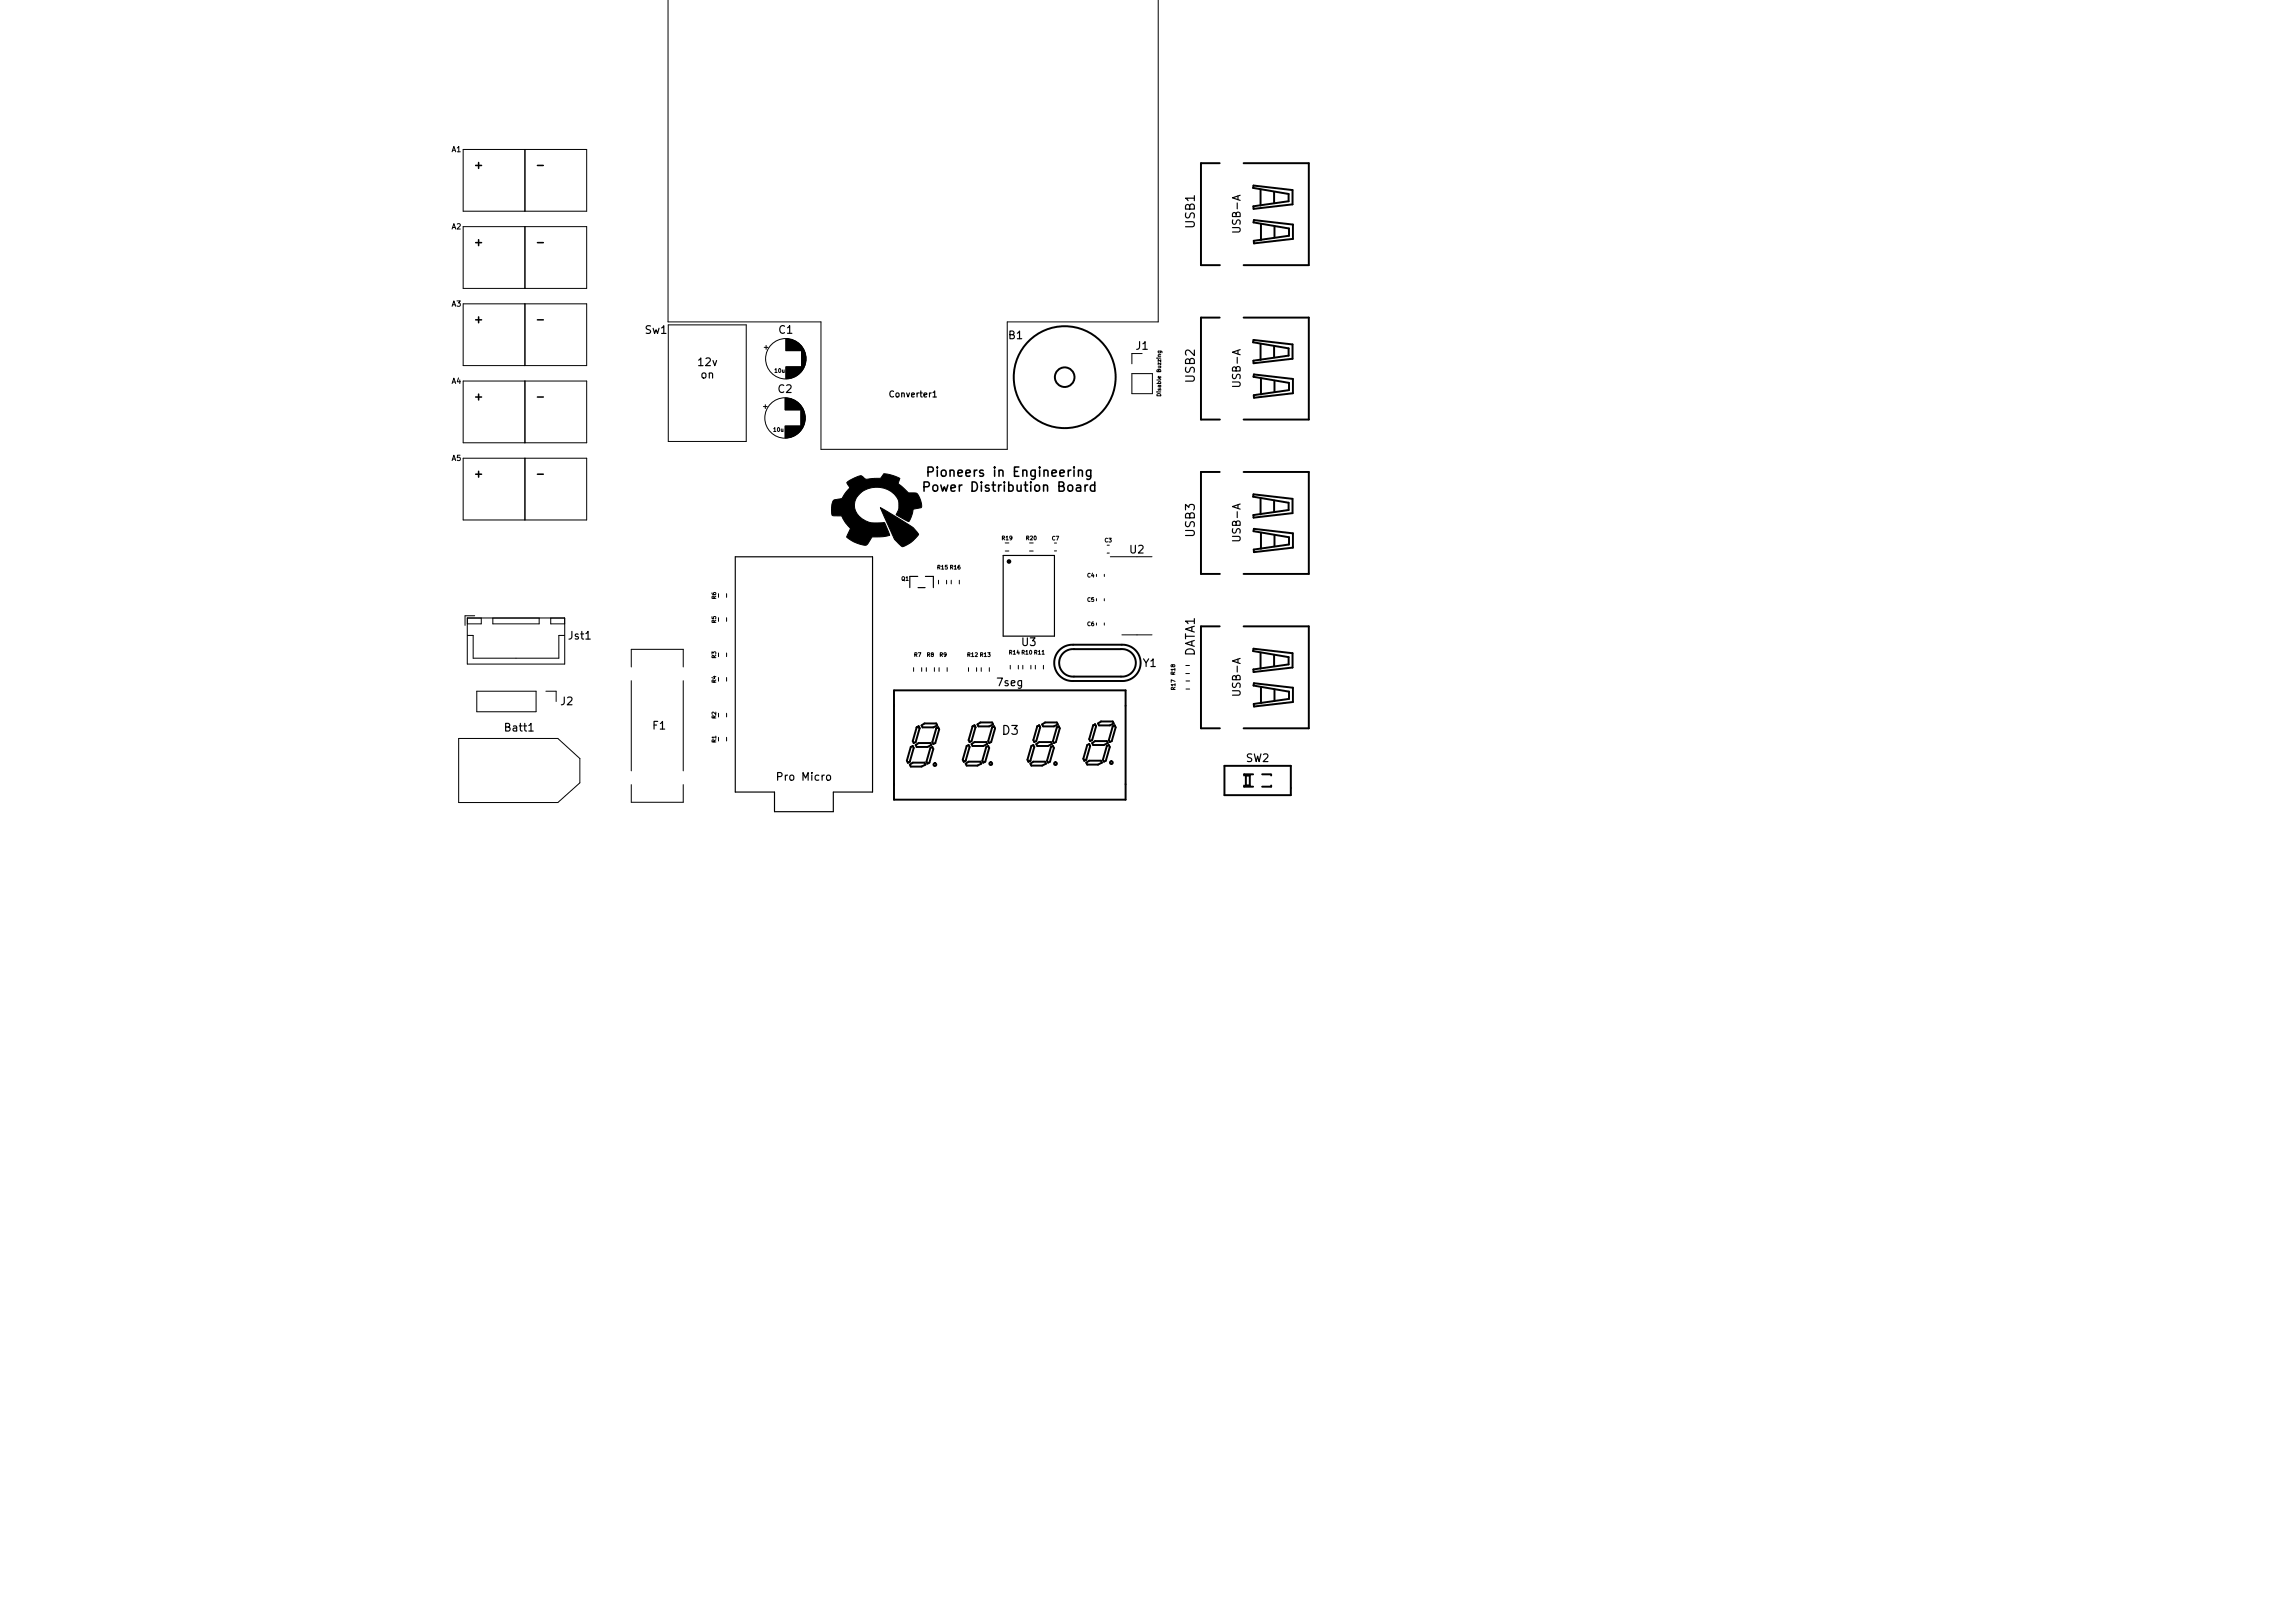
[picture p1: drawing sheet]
<svg xmlns="http://www.w3.org/2000/svg" width="297mm" height="210mm" viewBox="0 0 297 210" stroke-linecap="round" stroke-linejoin="round" font-family="sans-serif">
<defs><g id="words">
<g font-size="1.7">
<text x="120.7" y="63.7">Power Distribution Board</text>
<text x="121.2" y="61.8">Pioneers in Engineering</text>
</g>
<g font-size="1.6">
<text x="154.8" y="29.7" transform="rotate(-90 154.8 29.7)">USB1</text>
<text x="154.8" y="49.7" transform="rotate(-90 154.8 49.7)">USB2</text>
<text x="154.8" y="69.7" transform="rotate(-90 154.8 69.7)">USB3</text>
<text x="154.8" y="85.1" transform="rotate(-90 154.8 85.1)">DATA1</text>
<text x="129.7" y="95.2">D3</text>
</g>
<g font-size="1.4">
<text x="61.6" y="21.9">+</text>
<text x="69.8" y="21.9">-</text>
<text x="160.7" y="30" transform="rotate(-90 160.7 30)">USB-A</text>
<text x="61.6" y="31.9">+</text>
<text x="69.8" y="31.9">-</text>
<text x="61.6" y="41.9">+</text>
<text x="69.8" y="41.9">-</text>
<text x="83.6" y="43.2">Sw1</text>
<text x="90.5" y="47.4">12v</text>
<text x="100.9" y="43.2">C1</text>
<text x="130.7" y="43.9">B1</text>
<text x="147.2" y="45.3">J1</text>
<text x="61.6" y="51.9">+</text>
<text x="69.8" y="51.9">-</text>
<text x="90.8" y="49">on</text>
<text x="100.8" y="50.9">C2</text>
<text x="160.7" y="50" transform="rotate(-90 160.7 50)">USB-A</text>
<text x="61.6" y="61.9">+</text>
<text x="69.8" y="61.9">-</text>
<text x="146.4" y="71.7">U2</text>
<text x="160.7" y="70" transform="rotate(-90 160.7 70)">USB-A</text>
<text x="73.7" y="82.8">Jst1</text>
<text x="132.4" y="83.7">U3</text>
<text x="129.2" y="88.9">7seg</text>
<text x="148.1" y="86.4">Y1</text>
<text x="160.7" y="90" transform="rotate(-90 160.7 90)">USB-A</text>
<text x="65.5" y="94.8">Batt1</text>
<text x="72.7" y="91.4">J2</text>
<text x="84.6" y="94.5">F1</text>
<text x="100.9" y="101.1">Pro Micro</text>
<text x="161.4" y="98.7">SW2</text>
</g>
<text font-size="1.1" x="115.4" y="51.5">Converter1</text>
<g font-size="1">
<text x="58.5" y="19.7">A1</text>
<text x="58.5" y="29.7">A2</text>
<text x="58.5" y="39.7">A3</text>
<text x="58.5" y="49.7">A4</text>
<text x="58.5" y="59.7">A5</text>
</g>
<g font-size=".7">
<text x="100.4" y="48.3">10u</text>
<text x="150.4" y="51.1" transform="rotate(-90 150.4 51.1)">Disable Buzzing</text>
<text x="100.2" y="55.9">10u</text>
<text x="129.8" y="70">R19</text>
<text x="133" y="70">R20</text>
<text x="136.3" y="70">C7</text>
<text x="143.1" y="70.2">C3</text>
<text x="92.8" y="77.6" transform="rotate(-90 92.8 77.6)">R6</text>
<text x="116.8" y="75.2">Q1</text>
<text x="121.5" y="73.8">R15 R16</text>
<text x="140.9" y="77.9">C5</text>
<text x="140.9" y="74.8">C4</text>
<text x="92.8" y="80.7" transform="rotate(-90 92.8 80.7)">R5</text>
<text x="140.9" y="81.1">C6</text>
<text x="92.8" y="88.5" transform="rotate(-90 92.8 88.5)">R4</text>
<text x="92.8" y="85.3" transform="rotate(-90 92.8 85.3)">R3</text>
<text x="118.4" y="85.1">R7</text>
<text x="120.1" y="85.1">R8</text>
<text x="121.7" y="85.1">R9</text>
<text x="125.3" y="85.1">R12 R13</text>
<text x="130.8" y="84.8">R14 R10 R11</text>
<text x="152.2" y="87.4" transform="rotate(-90 152.2 87.4)">R18</text>
<text x="152.2" y="89.4" transform="rotate(-90 152.2 89.4)">R17</text>
<text x="92.8" y="93.1" transform="rotate(-90 92.8 93.1)">R2</text>
<text x="92.8" y="96.2" transform="rotate(-90 92.8 96.2)">R1</text>
</g>
</g></defs>
<g fill="none" stroke="#000" stroke-width=".13">
<path d="M86.5 0v41.7h19.8v16.5h24.2v-16.5h19.5v-41.7M60 19.4h16v8h-16zM68 19.4v8M60 29.4h16v8h-16zM60 39.4h16v8h-16zM68 29.4v8M68 39.4v8M60 49.4h16v8h-16zM60 59.4h16v8h-16zM68 49.4v8M68 59.4v8M86.6 42.1h10.1v15.1h-10.1z"/>
<path d="M98.9 52.7h.5M99 45h.5M99.1 52.4v.5M99.2 44.8v.5M101.7 51.6v1.5M101.7 55.2v1.5M101.8 51.6v1.5M101.8 55.2v1.5M101.8 43.9v1.5M101.8 47.5v1.6M101.9 51.6v1.5M101.9 55.2v1.5"/>
<path d="M101.9 43.9v1.5M101.9 47.5v1.6M102 43.9v1.5M102 47.5v1.6M102 51.6v1.5M102 55.2v1.5M102 47.5v1.5M102.1 51.6v1.5M102.1 55.2v1.5M102.1 43.9v1.5M102.1 47.5v1.5M102.2 43.9v1.5"/>
<path d="M102.2 47.5v1.5M102.2 51.6v1.5M102.2 55.2v1.5M102.3 51.6v1.5M102.3 55.2v1.5M102.3 43.9v1.5M102.3 47.5v1.5M102.3 55.2v1.4M102.4 44v1.4M102.4 47.5v1.5M102.4 51.7v1.4M102.4 55.2v1.4"/>
<path d="M102.5 51.7v1.4M102.5 55.2v1.4M102.5 44v1.4M102.5 47.5v1.5M102.6 44v1.4M102.6 47.5v1.4M102.6 51.7v1.4M102.6 55.2v1.4M102.7 51.7v1.4M102.7 55.2v1.3M102.7 44v1.4M102.7 47.5v1.4"/>
<path d="M102.7 51.8v1.3M102.7 44.1v1.3M102.8 44.1v1.3M102.8 47.5v1.4M102.8 51.8v1.3M102.8 55.2v1.3M102.8 47.5v1.3M102.9 51.8v1.3M102.9 55.2v1.3M102.9 44.1v1.3M102.9 47.5v1.3M102.9 51.9v1.2"/>
<path d="M102.9 55.2v1.2M103 44.2v1.2M103 47.5v1.3M103 51.9v1.2M103 55.2v1.2M103 47.5v1.2M103.1 51.9v1.2M103.1 55.2v1.1M103.1 44.2v1.2M103.1 47.5v1.2M103.1 52v1.1M103.1 44.3v1.1"/>
<path d="M103.2 44.3v1.1M103.2 47.5v1.2M103.2 52v1.1M103.2 55.2v1.1M103.2 52.1v1M103.2 55.2v1M103.2 47.5v1.1M103.3 52.1v1M103.3 55.2v1M103.3 44.4v1M103.3 47.5v1.1M103.4 44.4v1"/>
<path d="M103.4 47.5v1M103.4 52.2v.9M103.4 55.2v.9M103.4 44.5v.9M103.5 52.2v.9M103.5 55.2v.8M103.5 44.5v.9M103.5 47.5v.9M103.5 52.3v.8M103.6 44.6v.8M103.6 47.5v.9M103.6 52.4v.7"/>
<path d="M103.6 55.2v.7M103.6 47.5v.8M103.6 44.7v.7M103.7 52.4v.7M103.7 55.2v.6M103.7 44.7v.7M103.7 47.5v.8M103.7 52.5v.6M103.7 47.5v.7M103.7 52.5v3.3M103.8 44.8v.6M103.8 47.5v.7"/>
<path d="M103.8 52.6v3.1M103.8 47.5v.6M103.8 52.6v3M103.8 44.9v3.2M103.9 52.7v2.9M103.9 44.9v3.1M103.9 52.8v2.7M103.9 45v3M104 45v2.9M104 52.9v2.5M104 45.1v2.8M104 53v2.3"/>
<path d="M104 45.2v2.6M104.1 53v2.2M104.1 45.2v2.5M104.1 53.1v2.1M104.1 45.3v2.4M104.1 53.2v1.9M104.2 45.4v2.2M104.2 53.3v1.7M104.2 45.5v2M104.2 53.5v1.3M104.2 45.6v1.8M104.3 53.6v1.1"/>
<path d="M104.3 45.7v1.6M104.3 53.9v.5M104.3 45.8v1.4M104.4 46v1M104.4 46.2v.6M146.6 48.4h2.7v2.6h-2.7zM148 45.8h-1.4v1.3M149.9 51.1a.27 .27 0 0 1 .3-.1 .27 .27 0 0 1 .2 .3h-.5zM150.3 45.5v.2h-.2l-.1-.2h.4l.1 .2M61.5 79.8h-1.3v1.2M93.1 76.9v.5M94.1 76.9v.5"/>
<path d="M121.6 75.2v.4M122.6 75.2v.4M123.2 75.2v.4M124.3 75.2v.4M130.2 71.4h.5M130.2 70.3h.5M133.4 71.4h.4M133.4 70.3h.4M136.6 71.4h.3M136.6 70.4h.3M142 77.6v.2M142 74.4v.3"/>
<path d="M143.1 77.6v.2M143.1 74.4v.3M143.4 71.6h.3M143.4 70.6h.3M143.8 72.1h5.4M59.4 95.7h12.9l2.8 2.6v3.1l-2.8 2.6h-12.9zM60.5 80.1h12.7v5.9h-12.7zM60.5 82.3h.8v3h11.1v-3h.7M61.8 89.5h7.6v2.7h-7.6zM62.3 80.1v.7h-1.8M63.8 80.1v.7h6v-.7M70.7 89.5h1.3v1.4"/>
<path d="M71.3 80.1v.7h1.8M81.8 86.4v-2.3h6.7v2.3M81.8 88.2v11.7M88.5 88.2v11.7M93.1 80v.5M93.1 84.6v.5M93.1 87.8v.4M93.1 92.4v.5M93.1 95.5v.5M94.1 80v.5M94.1 84.6v.5M94.1 87.8v.4"/>
<path d="M94.1 92.4v.5M94.1 95.5v.5M118.3 86.5v.5M119.4 86.5v.5M120 86.5v.5M121 86.5v.5M121.7 86.5v.5M122.7 86.5v.5M125.5 86.5v.5M126.5 86.5v.5M127.1 86.5v.5M128.2 86.5v.5"/>
<path d="M130.9 86.2v.5M131.9 86.2v.5M132.5 86.2v.5M133.5 86.2v.5M134.1 86.2v.5M135.2 86.2v.5M142 80.7v.3M143.1 80.7v.3M145.3 82.2h3.9M153.6 87.3h.5M153.6 86.2h.5M153.6 88.2h.5"/>
<path d="M153.6 89.3h.5M81.8 101.6v2.3h6.7v-2.3"/>
<circle cx="101.7" cy="54.1" r="2.62"/>
<circle cx="101.8" cy="46.5" r="2.62"/>
</g>
<path d="M119.7 63.1l.6-.1 .1-.2-.1-.3-.1-.1h-.5v1.2M120.2 61.1h.6l.1-.2-.1-.3-.1-.1h-.5v1.2M141.3 60.9v1l-.2 .2-.3-.1M141.3 61l-.3-.1-.3 .2v.4l.1 .1h.5M141.8 62.9l-.3-.1-.3 .3v.3l.2 .2h.4M141.8 62.4v1.2" fill="none" stroke="#000" stroke-width=".2"/>
<g fill="none" stroke="#000" stroke-width=".25">
<path d="M158 21.1h-2.4v13.3h2.4M161.1 21.1h8.4v13.3h-8.4M162.4 24l5 .6v1.9l-5 .6v-.4l4.5-.6v-1l-4.6-.8zM162.4 28.5l5.1 .6v1.8l-5.1 .6v-.3l4.6-.7v-.9l-4.6-.8zM163.3 24.5v2.1M163.3 29v2.1M165 24.9v1.4M165.1 29.3v1.5M158 41.1h-2.4v13.3h2.4M161.1 41.1h8.4v13.3h-8.4M162.4 44l5 .6v1.9l-5 .6v-.4l4.5-.6v-1l-4.6-.8zM162.4 48.5l5.1 .6v1.8l-5.1 .6v-.3l4.6-.7v-.9l-4.6-.8z"/>
<path d="M163.3 44.5v2.1M163.3 49v2.1M165 44.9v1.4M165.1 49.3v1.5M158 61.1h-2.4v13.3h2.4M161.1 61.1h8.4v13.3h-8.4M162.4 64l5 .6v1.9l-5 .6v-.4l4.5-.6v-1l-4.6-.8zM162.4 68.5l5.1 .6v1.8l-5.1 .6v-.3l4.6-.7v-.9l-4.6-.8zM163.3 64.5v2.1M163.3 69v2.1M165 64.9v1.4M165.1 69.3v1.5"/>
<path d="M115.8 89.4h30v14.2h-30zM117.9 99.1l.3-.3h1.6l.1 .3-.5 .2h-1.4zM118 96.8l.2-.2 .2 .3-.5 1.8-.3 .1-.1-.3zM118.6 96.5l.4-.2h1.5l.1 .2-.5 .3h-1.4zM118.7 94.2l.3-.1 .1 .3-.5 1.7-.2 .2-.2-.3zM119.4 94l.4-.3h1.5l.1 .3-.5 .2h-1.4zM120.5 96.9l.3-.1 .1 .2-.5 1.8-.3 .1-.1-.2zM121.1 98.9l-.2 .2 .2 .1 .2-.1-.2-.2M121.3 94.4l.2-.2 .2 .3-.5 1.8-.3 .1-.1-.3zM125.1 98.9l.4-.2h1.5l.1 .2-.5 .3h-1.4zM125.2 96.6l.3-.1 .1 .3-.5 1.7-.3 .2-.1-.3zM125.9 96.4l.3-.3h1.6l.1 .3-.5 .2h-1.4z"/>
<path d="M126 94.1l.2-.1 .2 .2-.5 1.8-.3 .1-.1-.2zM126.6 93.8l.4-.2h1.5l.2 .2-.6 .3h-1.4zM127.8 96.8l.2-.2 .1 .3-.5 1.8-.2 .1-.1-.3zM128.5 94.2l.3-.1 .1 .3-.5 1.7-.3 .2-.1-.3zM133.5 98.9l.4-.2h1.5l.1 .2-.5 .3h-1.4zM133.6 96.6l.3-.1 .1 .3-.5 1.7-.3 .2-.1-.3zM134.2 96.4l.4-.3h1.5l.2 .3-.5 .2h-1.4zM134.4 94.1l.2-.1 .1 .2-.5 1.8-.2 .1-.1-.2zM135 93.8l.4-.2h1.5l.1 .2-.5 .3h-1.4zM136.1 96.8l.3-.2 .1 .3-.5 1.8-.2 .1-.2-.3zM136.9 94.2l.3-.1 .1 .3-.5 1.7-.3 .2-.1-.3zM137.7 84.6a1.78 1.78 0 0 1 1.4-.5h6.1a1.78 1.78 0 0 1 1.9 1.8 1.78 1.78 0 0 1-1.9 1.8l-6.1-.1a1.78 1.78 0 0 1-1.7-1 1.78 1.78 0 0 1 .3-2z"/>
<path d="M139 83.5h6.3a2.35 2.35 0 0 1 2.5 2.4 2.35 2.35 0 0 1-2.5 2.3h-6.3a2.35 2.35 0 0 1-2.4-2.3 2.35 2.35 0 0 1 2.4-2.4M140.7 98.8l.4-.3h1.5l.1 .3-.5 .3h-1.4zM140.8 96.5l.3-.1 .1 .2-.5 1.8-.2 .1-.2-.2zM141.5 96.3l.4-.3h1.5l.1 .3-.5 .2h-1.4zM141.6 94l.3-.2 .1 .3-.5 1.8-.3 .1-.1-.2zM142.2 93.7l.4-.2h1.5l.2 .2-.5 .3h-1.4zM143.4 96.6l.2-.1 .2 .3-.5 1.7-.3 .2-.1-.3zM144 98.6l-.2 .2 .2 .2 .1-.2-.1-.2M144.1 94.1l.3-.1 .1 .2-.5 1.8-.2 .1-.2-.2zM158 81.1h-2.4v13.3h2.4M158.6 99.2h8.6v3.8h-8.6zM161.1 81.1h8.4v13.3h-8.4"/>
<path d="M162.4 84l5 .6v1.9l-5 .6v-.4l4.5-.6v-1l-4.6-.8zM162.4 88.5l5.1 .6v1.8l-5.1 .6v-.3l4.6-.7v-.9l-4.6-.8zM163.3 84.5v2.1M163.3 89v2.1M165 84.9v1.4M165.1 89.3v1.5M161.2 101.8v.1h1.1M161.4 100.5h.5v1.2h-.5zM162.3 100.3h-1.1v.2M163.5 100.3h1.1M164.7 100.3v.2M164.7 101.8v.1h-1.2"/>
<circle cx="137.9" cy="48.9" r="6.6"/>
<circle cx="137.9" cy="48.9" r="1.27"/>
<circle cx="128.3" cy="98.9" r=".18"/>
<circle cx="136.7" cy="98.9" r=".18"/>
</g>
<path d="M95.2 72.1h17.8v30.5h-5.1v2.6h-7.6v-2.6h-5.1zM118.9 74.7h-1v1.4M118.9 76.1h.9M119.9 74.7h1v1.4M130 72h6.6v10.4h-6.6z" fill="none" stroke="#000" stroke-width=".15"/>
<circle cx="130.7" cy="72.7" r=".15" fill="none" stroke="#000" stroke-width=".3"/>
<path d="M114 65.8l4.3 2.5 .7 .9a3.5 3.5 0 0 1-2.2 1.6l-.9-.9zM109.8 62.4l.2-.1a3.4 3.4 0 0 1 1.6-.6h.1a.79 .79 0 0 0 1.1 .3h1.3l.4-.6a3.6 3.6 0 0 1 2.1 .6l-.3 .7 1.4 1.2h.5a.76 .76 0 0 1 1 .6l.2 .8v.5l-1.1 .2a3.3 3.3 0 0 1-.6 1.6l-1.6-.9a2.16 2.16 0 0 0-1.1-3.3 3.1 3.1 0 0 0-4.1 1.2 2.28 2.28 0 0 0 1.7 3.1h2l.7 1.6a5.9 5.9 0 0 1-2.3 .3l-.5 .7a.52 .52 0 0 1-.7 .3 3.4 3.4 0 0 1-2.1-1.1l.5-1-.7-.8-.5-.9h-1.2a2.69 2.69 0 0 1 .2-2l1.1-.2 .5-.8 .5-.6-.4-.6z" fill="#000" stroke="#000" stroke-width=".13"/>
<use href="#words"/>
</svg>
